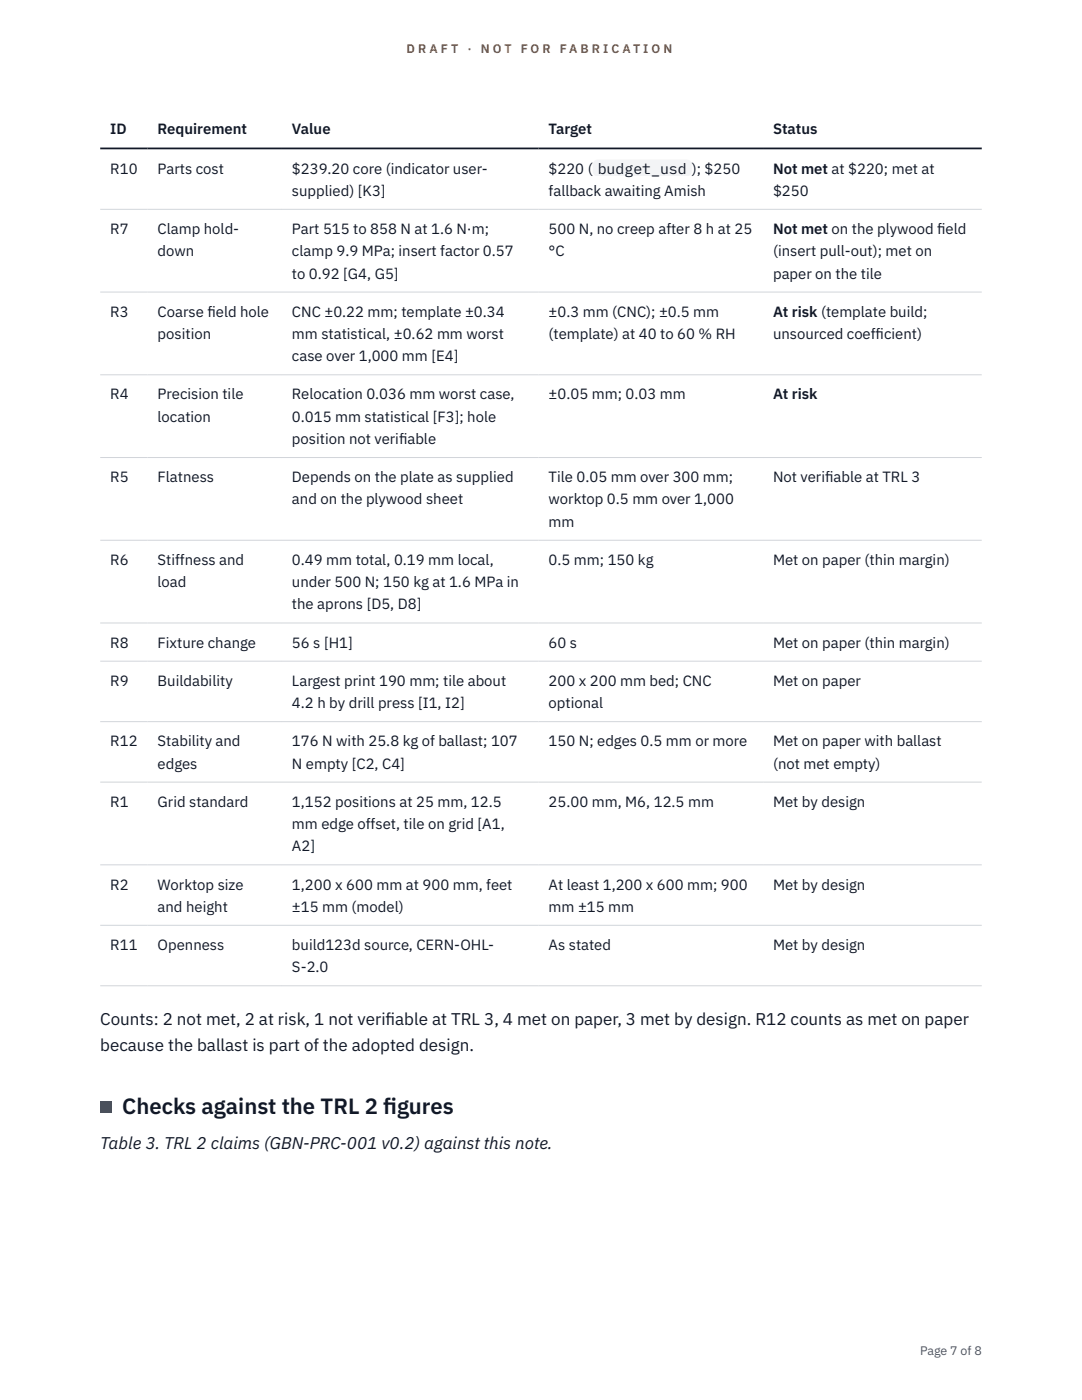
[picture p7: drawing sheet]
<svg xmlns="http://www.w3.org/2000/svg" width="216mm" height="279mm" viewBox="0 0 216 279" stroke-linecap="round" stroke-linejoin="round" font-family="sans-serif">
<defs><g id="words">
<g font-size="4.4" fill="#111827">
<text x="24.4" y="222.4">Checks against the TRL 2 f</text>
<text x="76.5" y="222.4">igures</text>
</g>
<g font-size="3.4" fill="#111827">
<text x="20" y="204.6">Counts: 2 not met, 2 at risk, 1 not verif</text>
<text x="20" y="209.7">because the ballast is part of the adopted design.</text>
<text x="76.9" y="204.6">iable at TRL 3, 4 met on paper, 3 met by design. R12 counts as met on paper</text>
<text x="20" y="229.3">Table 3. TRL 2 claims (GBN-PRC-001 v0.2) against this note.</text>
</g>
<g font-size="3" fill="#111827">
<text x="22" y="26.8">ID</text>
<text x="31.5" y="26.8">Requirement</text>
<text x="58.3" y="26.8">Value</text>
<text x="109.5" y="26.8">Target</text>
<text x="154.3" y="26.8">Status</text>
<text x="22" y="34.6">R10</text>
<text x="31.5" y="34.6">Parts cost</text>
<text x="58.3" y="34.6">$239.20 core (indicator user-</text>
<text x="109.5" y="34.6">$220 (</text>
<text x="119.3" y="34.6">budget_usd</text>
<text x="138" y="34.6">); $250</text>
<text x="154.3" y="34.6">Not met at $220; met at</text>
<text x="58.3" y="39.1">supplied) [K3]</text>
<text x="109.5" y="39.1">fallback awaiting Amish</text>
<text x="154.3" y="39.1">$250</text>
<text x="22" y="46.7">R7</text>
<text x="31.5" y="46.7">Clamp hold-</text>
<text x="58.3" y="46.7">Part 515 to 858 N at 1.6 N·m;</text>
<text x="109.5" y="46.7">500 N, no creep after 8 h at 25</text>
<text x="154.3" y="46.7">Not met on the plywood f</text>
<text x="187" y="46.7">ield</text>
<text x="31.5" y="51.1">down</text>
<text x="58.3" y="51.1">clamp 9.9 MPa; insert factor 0.57</text>
<text x="109.5" y="51.1">°C</text>
<text x="154.3" y="51.1">(insert pull-out); met on</text>
<text x="58.3" y="55.6">to 0.92 [G4, G5]</text>
<text x="154.3" y="55.6">paper on the tile</text>
<text x="22" y="63.2">R3</text>
<text x="31.5" y="63.2">Coarse f</text>
<text x="41.4" y="63.2">ield hole</text>
<text x="58.3" y="63.2">CNC ±0.22 mm; template ±0.34</text>
<text x="109.5" y="63.2">±0.3 mm (CNC); ±0.5 mm</text>
<text x="154.3" y="63.2">At risk (template build;</text>
<text x="31.5" y="67.7">position</text>
<text x="58.3" y="67.7">mm statistical, ±0.62 mm worst</text>
<text x="109.5" y="67.7">(template) at 40 to 60 % RH</text>
<text x="154.3" y="67.7">unsourced coeff</text>
<text x="174.7" y="67.7">icient)</text>
<text x="58.3" y="72.1">case over 1,000 mm [E4]</text>
<text x="22" y="79.7">R4</text>
<text x="31.5" y="79.7">Precision tile</text>
<text x="58.3" y="79.7">Relocation 0.036 mm worst case,</text>
<text x="109.5" y="79.7">±0.05 mm; 0.03 mm</text>
<text x="154.3" y="79.7">At risk</text>
<text x="31.5" y="84.2">location</text>
<text x="58.3" y="84.2">0.015 mm statistical [F3]; hole</text>
<text x="58.3" y="88.6">position not verif</text>
<text x="79.6" y="88.6">iable</text>
<text x="22" y="96.2">R5</text>
<text x="31.5" y="96.2">Flatness</text>
<text x="58.3" y="96.2">Depends on the plate as supplied</text>
<text x="58.3" y="100.7">and on the plywood sheet</text>
<text x="109.5" y="96.2">Tile 0.05 mm over 300 mm;</text>
<text x="109.5" y="100.7">worktop 0.5 mm over 1,000</text>
<text x="154.3" y="96.2">Not verif</text>
<text x="164.6" y="96.2">iable at TRL 3</text>
<text x="109.5" y="105.1">mm</text>
<text x="22" y="112.7">R6</text>
<text x="31.5" y="112.7">Stiffness and</text>
<text x="58.3" y="112.7">0.49 mm total, 0.19 mm local,</text>
<text x="109.5" y="112.7">0.5 mm; 150 kg</text>
<text x="154.3" y="112.7">Met on paper (thin margin)</text>
<text x="31.5" y="117.2">load</text>
<text x="58.3" y="117.2">under 500 N; 150 kg at 1.6 MPa in</text>
<text x="58.3" y="121.6">the aprons [D5, D8]</text>
<text x="22" y="129.3">R8</text>
<text x="31.5" y="129.3">Fixture change</text>
<text x="58.3" y="129.3">56 s [H1]</text>
<text x="109.5" y="129.3">60 s</text>
<text x="154.3" y="129.3">Met on paper (thin margin)</text>
<text x="22" y="136.9">R9</text>
<text x="31.5" y="136.9">Buildability</text>
<text x="58.3" y="136.9">Largest print 190 mm; tile about</text>
<text x="109.5" y="136.9">200 x 200 mm bed; CNC</text>
<text x="154.3" y="136.9">Met on paper</text>
<text x="58.3" y="141.3">4.2 h by drill press [I1, I2]</text>
<text x="109.5" y="141.3">optional</text>
<text x="22" y="148.9">R12</text>
<text x="31.5" y="148.9">Stability and</text>
<text x="58.3" y="148.9">176 N with 25.8 kg of ballast; 107</text>
<text x="109.5" y="148.9">150 N; edges 0.5 mm or more</text>
<text x="154.3" y="148.9">Met on paper with ballast</text>
<text x="31.5" y="153.4">edges</text>
<text x="58.3" y="153.4">N empty [C2, C4]</text>
<text x="154.3" y="153.4">(not met empty)</text>
<text x="22" y="161">R1</text>
<text x="31.5" y="161">Grid standard</text>
<text x="58.3" y="161">1,152 positions at 25 mm, 12.5</text>
<text x="109.5" y="161">25.00 mm, M6, 12.5 mm</text>
<text x="154.3" y="161">Met by design</text>
<text x="58.3" y="165.5">mm edge offset, tile on grid [A1,</text>
<text x="58.3" y="169.9">A2]</text>
<text x="22" y="177.5">R2</text>
<text x="31.5" y="177.5">Worktop size</text>
<text x="58.3" y="177.5">1,200 x 600 mm at 900 mm, feet</text>
<text x="109.5" y="177.5">At least 1,200 x 600 mm; 900</text>
<text x="154.3" y="177.5">Met by design</text>
<text x="31.5" y="182">and height</text>
<text x="58.3" y="182">±15 mm (model)</text>
<text x="109.5" y="182">mm ±15 mm</text>
<text x="22" y="189.6">R11</text>
<text x="31.5" y="189.6">Openness</text>
<text x="58.3" y="189.6">build123d source, CERN-OHL-</text>
<text x="109.5" y="189.6">As stated</text>
<text x="154.3" y="189.6">Met by design</text>
<text x="58.3" y="194">S-2.0</text>
</g>
<g font-size="2.5" fill="#b45309">
<text x="81.1" y="10.5">D R A F T</text>
<text x="93.3" y="10.5">·</text>
<text x="95.9" y="10.5">N O T</text>
<text x="103.9" y="10.5">F O R</text>
<text x="111.7" y="10.5">F A B R I C A T I O N</text>
</g>
<text font-size="2.5" fill="#4b5563" x="183.6" y="270.3">Page 7 of 8</text>
</g></defs>
<path d="M20 41.8h175.9M20 58.3h175.9M20 74.8h175.9M20 91.3h175.9M20 107.8h175.9M20 124.3h175.9M20 132h175.9M20 144h175.9M20 156.1h175.9M20 172.6h175.9M20 184.7h175.9M20 196.7h175.9" fill="none" stroke="#d1d5db" stroke-width=".2"/>
<path d="M20 29.6h175.9" fill="none" stroke="#111827" stroke-width=".35"/>
<path d="M118.3 31.8h19.7v3.4h-19.7z" fill="#f3f4f6"/>
<path d="M20 219.8h2.2v2.2h-2.2z" fill="#0f766e"/>
<use href="#words"/>
</svg>
